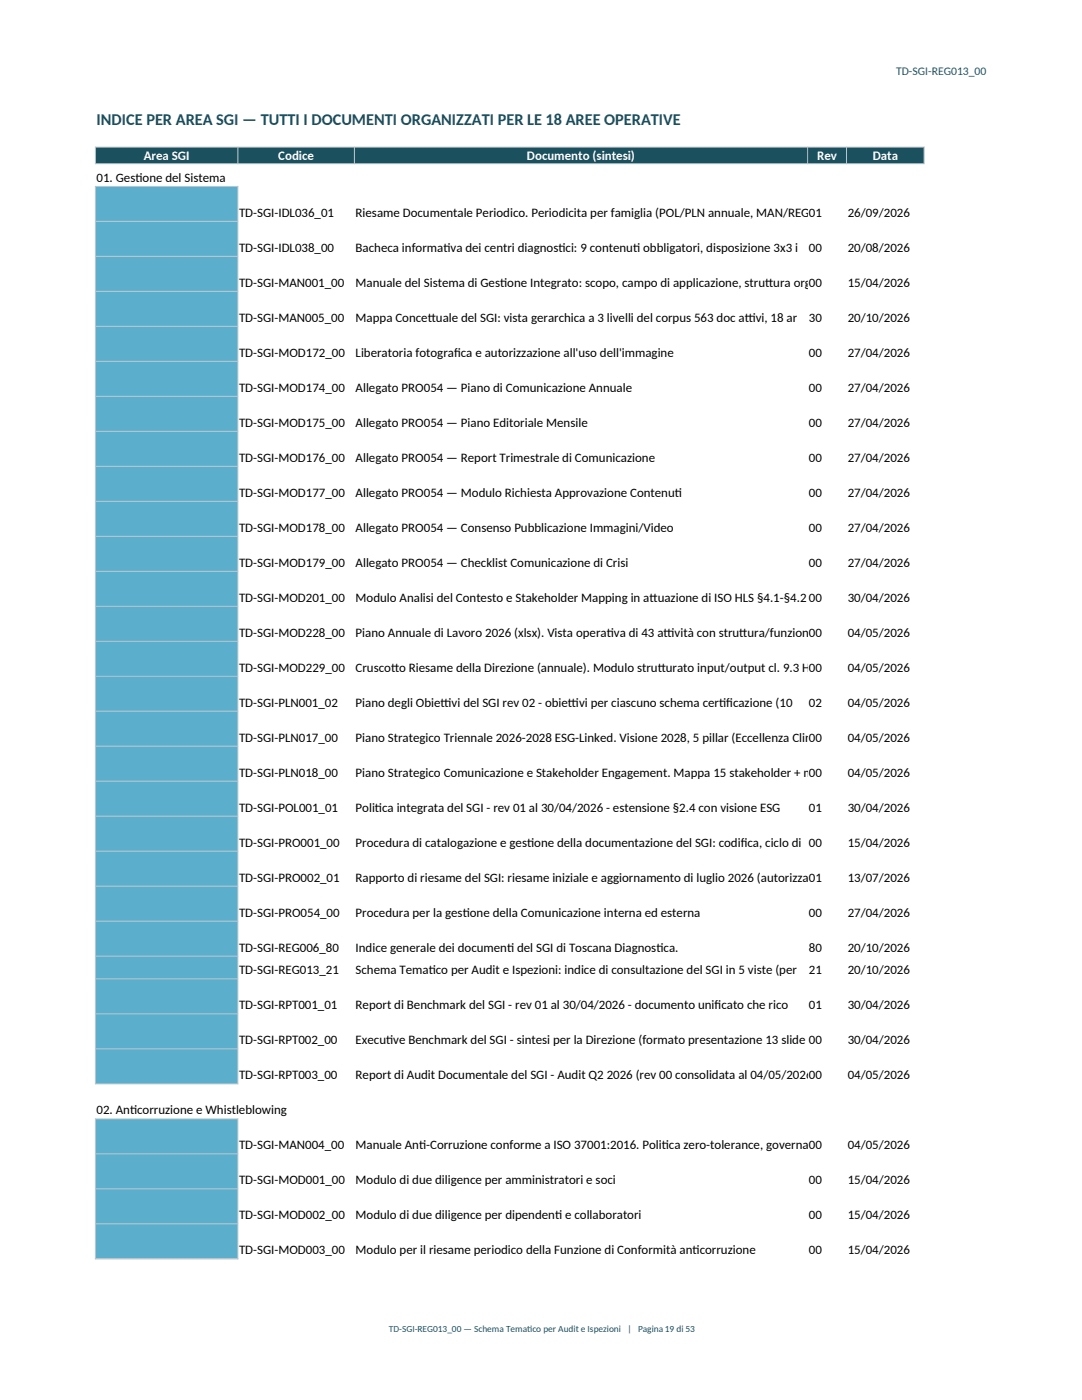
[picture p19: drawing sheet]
<svg xmlns="http://www.w3.org/2000/svg" width="216mm" height="279mm" viewBox="0 0 216 279" stroke-linecap="round" stroke-linejoin="round" font-family="sans-serif">
<defs><g id="words">
<text font-size="3.2" fill="#1b505f" x="19.3" y="24.9">INDICE PER AREA SGI — TUTTI I DOCUMENTI ORGANIZZATI PER LE 18 AREE OPERATIVE</text>
<g font-size="2.6" fill="#fff">
<text x="28.7" y="31.9">Area SGI</text>
<text x="55.5" y="31.9">Codice</text>
<text x="105.2" y="31.9">Documento (sintesi)</text>
<text x="163.1" y="31.9">Rev</text>
<text x="174.2" y="31.9">Data</text>
</g>
<g font-size="2.6">
<text x="19.3" y="36.3">01. Gest</text>
<text x="27" y="36.3">ione del Sistema</text>
<text x="47.7" y="43.3">TD-SGI-IDL036_01</text>
<text x="71" y="43.3">Riesame Documentale Periodico. Periodicita per famiglia (POL/PLN annuale, MAN/REG/IN</text>
<text x="161.4" y="43.3">01</text>
<text x="169.2" y="43.3">26/09/2026</text>
<text x="47.7" y="50.2">TD-SGI-IDL038_00</text>
<text x="71" y="50.2">Bacheca informat</text>
<text x="88.5" y="50.2">iva dei centri diagnost</text>
<text x="111.4" y="50.2">ici: 9 contenut</text>
<text x="126.3" y="50.2">i obbligatori, disposizione 3x3 i</text>
<text x="161.4" y="50.2">00</text>
<text x="169.2" y="50.2">20/08/2026</text>
<text x="47.7" y="57.2">TD-SGI-MAN001_00</text>
<text x="71" y="57.2">Manuale del Sistema di Gest</text>
<text x="99.8" y="57.2">ione Integrato: scopo, campo di applicazione, strut</text>
<text x="152.7" y="57.2">tura org00</text>
<text x="169.2" y="57.2">15/04/2026</text>
<text x="47.7" y="64.2">TD-SGI-MAN005_00</text>
<text x="71" y="64.2">Mappa Concet</text>
<text x="85.3" y="64.2">tuale del SGI: vista gerarchica a 3 livelli del corpus 563 doc at</text>
<text x="148.6" y="64.2">t</text>
<text x="148.6" y="64.2">ivi, 18 ar</text>
<text x="161.4" y="64.2">30</text>
<text x="169.2" y="64.2">20/10/2026</text>
<text x="47.7" y="71.2">TD-SGI-MOD172_00</text>
<text x="71" y="71.2">Liberatoria fotograf</text>
<text x="90.6" y="71.2">ica e autorizzazione all'uso dell'immagine</text>
<text x="161.4" y="71.2">00</text>
<text x="169.2" y="71.2">27/04/2026</text>
<text x="47.7" y="78.2">TD-SGI-MOD174_00</text>
<text x="71" y="78.2">Allegato PRO054 — Piano di Comunicazione Annuale</text>
<text x="161.4" y="78.2">00</text>
<text x="169.2" y="78.2">27/04/2026</text>
<text x="47.7" y="85.2">TD-SGI-MOD175_00</text>
<text x="71" y="85.2">Allegato PRO054 — Piano Editoriale Mensile</text>
<text x="161.4" y="85.2">00</text>
<text x="169.2" y="85.2">27/04/2026</text>
<text x="47.7" y="92.1">TD-SGI-MOD176_00</text>
<text x="71" y="92.1">Allegato PRO054 — Report Trimestrale di Comunicazione</text>
<text x="161.4" y="92.1">00</text>
<text x="169.2" y="92.1">27/04/2026</text>
<text x="47.7" y="99.1">TD-SGI-MOD177_00</text>
<text x="71" y="99.1">Allegato PRO054 — Modulo Richiesta Approvazione Contenut</text>
<text x="134.7" y="99.1">i</text>
<text x="161.4" y="99.1">00</text>
<text x="169.2" y="99.1">27/04/2026</text>
<text x="47.7" y="106.1">TD-SGI-MOD178_00</text>
<text x="71" y="106.1">Allegato PRO054 — Consenso Pubblicazione Immagini/Video</text>
<text x="161.4" y="106.1">00</text>
<text x="169.2" y="106.1">27/04/2026</text>
<text x="47.7" y="113.1">TD-SGI-MOD179_00</text>
<text x="71" y="113.1">Allegato PRO054 — Checklist Comunicazione di Crisi</text>
<text x="161.4" y="113.1">00</text>
<text x="169.2" y="113.1">27/04/2026</text>
<text x="47.7" y="120.1">TD-SGI-MOD201_00</text>
<text x="71" y="120.1">Modulo Analisi del Contesto e Stakeholder Mapping in at</text>
<text x="129.6" y="120.1">tuazione di ISO HLS §4.1-§4.2 00</text>
<text x="169.2" y="120.1">30/04/2026</text>
<text x="47.7" y="127.1">TD-SGI-MOD228_00</text>
<text x="71" y="127.1">Piano Annuale di Lavoro 2026 (xlsx). Vista operat</text>
<text x="121.1" y="127.1">iva di 43 at</text>
<text x="132.4" y="127.1">t</text>
<text x="132.4" y="127.1">ività con strut</text>
<text x="147.5" y="127.1">tura/funzione</text>
<text x="161.4" y="127.1">00</text>
<text x="169.2" y="127.1">04/05/2026</text>
<text x="47.7" y="134">TD-SGI-MOD229_00</text>
<text x="71" y="134">Cruscot</text>
<text x="78" y="134">to Riesame della Direzione (annuale). Modulo strut</text>
<text x="131.2" y="134">turato input/output cl. 9.3 HL</text>
<text x="161.4" y="134">00</text>
<text x="169.2" y="134">04/05/2026</text>
<text x="47.7" y="141">TD-SGI-PLN001_02</text>
<text x="71" y="141">Piano degli Obiet</text>
<text x="87.9" y="141">t</text>
<text x="87.9" y="141">ivi del SGI rev 02 - obiet</text>
<text x="113.3" y="141">t</text>
<text x="113.3" y="141">ivi per ciascuno schema certicazione (10</text>
<text x="143.5" y="141">if</text>
<text x="161.4" y="141">02</text>
<text x="169.2" y="141">04/05/2026</text>
<text x="47.7" y="148">TD-SGI-PLN017_00</text>
<text x="71" y="148">Piano Strategico Triennale 2026-2028 ESG-Linked. Visione 2028, 5 pillar (Eccellenza Clin00</text>
<text x="169.2" y="148">04/05/2026</text>
<text x="47.7" y="155">TD-SGI-PLN018_00</text>
<text x="71" y="155">Piano Strategico Comunicazione e Stakeholder Engagement. Mappa 15 stakeholder + m00</text>
<text x="169.2" y="155">04/05/2026</text>
<text x="47.7" y="162">TD-SGI-POL001_01</text>
<text x="71" y="162">Polit</text>
<text x="74.8" y="162">ica integrata del SGI - rev 01 al 30/04/2026 - estensione §2.4 con visione ESG</text>
<text x="161.4" y="162">01</text>
<text x="169.2" y="162">30/04/2026</text>
<text x="47.7" y="168.9">TD-SGI-PRO001_00</text>
<text x="71" y="168.9">Procedura di catalogazione e gest</text>
<text x="105.2" y="168.9">ione della documentazione del SGI: codif</text>
<text x="147.8" y="168.9">ica, ciclo di 00</text>
<text x="169.2" y="168.9">15/04/2026</text>
<text x="47.7" y="175.9">TD-SGI-PRO002_01</text>
<text x="71" y="175.9">Rapporto di riesame del SGI: riesame iniziale e aggiornamento di luglio 2026 (autorizzaz01</text>
<text x="169.2" y="175.9">13/07/2026</text>
<text x="47.7" y="182.9">TD-SGI-PRO054_00</text>
<text x="71" y="182.9">Procedura per la gest</text>
<text x="92.3" y="182.9">ione della Comunicazione interna ed esterna</text>
<text x="161.4" y="182.9">00</text>
<text x="169.2" y="182.9">27/04/2026</text>
<text x="47.7" y="189.9">TD-SGI-REG006_80</text>
<text x="71" y="189.9">Indice generale dei document</text>
<text x="101.2" y="189.9">i del SGI di Toscana Diagnost</text>
<text x="131" y="189.9">ica.</text>
<text x="161.4" y="189.9">80</text>
<text x="169.2" y="189.9">20/10/2026</text>
<text x="47.7" y="194.4">TD-SGI-REG013_21</text>
<text x="71" y="194.4">Schema Temat</text>
<text x="85.5" y="194.4">ico per Audit e Ispezioni: indice di consultazione del SGI in 5 viste (per</text>
<text x="161.4" y="194.4">21</text>
<text x="169.2" y="194.4">20/10/2026</text>
<text x="47.7" y="201.4">TD-SGI-RPT001_01</text>
<text x="71" y="201.4">Report di Benchmark del SGI - rev 01 al 30/04/2026 - documento unif</text>
<text x="142.6" y="201.4">icato che rico</text>
<text x="161.4" y="201.4">01</text>
<text x="169.2" y="201.4">30/04/2026</text>
<text x="47.7" y="208.4">TD-SGI-RPT002_00</text>
<text x="71" y="208.4">Execut</text>
<text x="77" y="208.4">ive Benchmark del SGI - sintesi per la Direzione (formato presentazione 13 slide 00</text>
<text x="169.2" y="208.4">30/04/2026</text>
<text x="47.7" y="215.4">TD-SGI-RPT003_00</text>
<text x="71" y="215.4">Report di Audit Documentale del SGI - Audit Q2 2026 (rev 00 consolidata al 04/05/2026).</text>
<text x="161.4" y="215.4">00</text>
<text x="169.2" y="215.4">04/05/2026</text>
<text x="19.3" y="222.4">02. Ant</text>
<text x="25.9" y="222.4">icorruzione e Whistleblowing</text>
<text x="47.7" y="229.3">TD-SGI-MAN004_00</text>
<text x="71" y="229.3">Manuale Ant</text>
<text x="83.6" y="229.3">i-Corruzione conforme a ISO 37001:2016. Polit</text>
<text x="132.1" y="229.3">ica zero-tolerance, governanc</text>
<text x="161.4" y="229.3">00</text>
<text x="169.2" y="229.3">04/05/2026</text>
<text x="47.7" y="236.3">TD-SGI-MOD001_00</text>
<text x="71" y="236.3">Modulo di due diligence per amministratori e soci</text>
<text x="161.4" y="236.3">00</text>
<text x="169.2" y="236.3">15/04/2026</text>
<text x="47.7" y="243.3">TD-SGI-MOD002_00</text>
<text x="71" y="243.3">Modulo di due diligence per dipendent</text>
<text x="110.7" y="243.3">i e collaboratori</text>
<text x="161.4" y="243.3">00</text>
<text x="169.2" y="243.3">15/04/2026</text>
<text x="47.7" y="250.3">TD-SGI-MOD003_00</text>
<text x="71" y="250.3">Modulo per il riesame periodico della Funzione di Conformità ant</text>
<text x="138.2" y="250.3">icorruzione</text>
<text x="161.4" y="250.3">00</text>
<text x="169.2" y="250.3">15/04/2026</text>
</g>
<text font-size="2.3" fill="#1b505f" x="178.8" y="15">TD-SGI-REG013_00</text>
<g font-size="1.9" fill="#1b505f">
<text x="77.6" y="265.7">TD-SGI-REG013_00 — Schema Temat</text>
<text x="105.2" y="265.7">ico per Audit e Ispezioni | Pagina 19 di 53</text>
</g>
</g></defs>
<path d="M19 29.3h165.4v3.4h-165.4z" fill-rule="evenodd" fill="#1b505f"/>
<g fill="#5bafcc">
<path d="M19 37.2h28.4v179.1h-28.4z" fill-rule="evenodd"/>
<path d="M19 223.3h28.4v27.9h-28.4z" fill-rule="evenodd"/>
</g>
<g fill="none" stroke="#bfc9d1" stroke-width=".2">
<path d="M18.9 29.4h165.6M18.9 32.7h165.6M18.9 37.2h28.6M19 29.3v3.5M19 37.1v179.3M47.5 29.3v3.5M47.5 37.1v179.3M70.7 29.3v3.5M161.2 29.3v3.5M168.9 29.3v3.5M184.4 29.3v3.5M18.9 44.2h28.6"/>
<path d="M18.9 51.2h28.6M18.9 58.2h28.6M18.9 65.1h28.6M18.9 72.1h28.6M18.9 79.1h28.6M18.9 86.1h28.6M18.9 93.1h28.6M18.9 100h28.6M18.9 107h28.6M18.9 114h28.6M18.9 121h28.6M18.9 128h28.6"/>
<path d="M18.9 135h28.6M18.9 141.9h28.6M18.9 148.9h28.6M18.9 155.9h28.6M18.9 162.9h28.6M18.9 169.9h28.6M18.9 176.9h28.6M18.9 183.8h28.6M18.9 190.8h28.6M18.9 195.4h28.6M18.9 202.3h28.6M18.9 209.3h28.6"/>
<path d="M18.9 216.3h28.6M18.9 223.3h28.6M18.9 230.3h28.6M18.9 237.3h28.6M19 223.2v28.1M47.5 223.2v28.1M18.9 244.2h28.6M18.9 251.2h28.6"/>
</g>
<use href="#words"/>
</svg>
